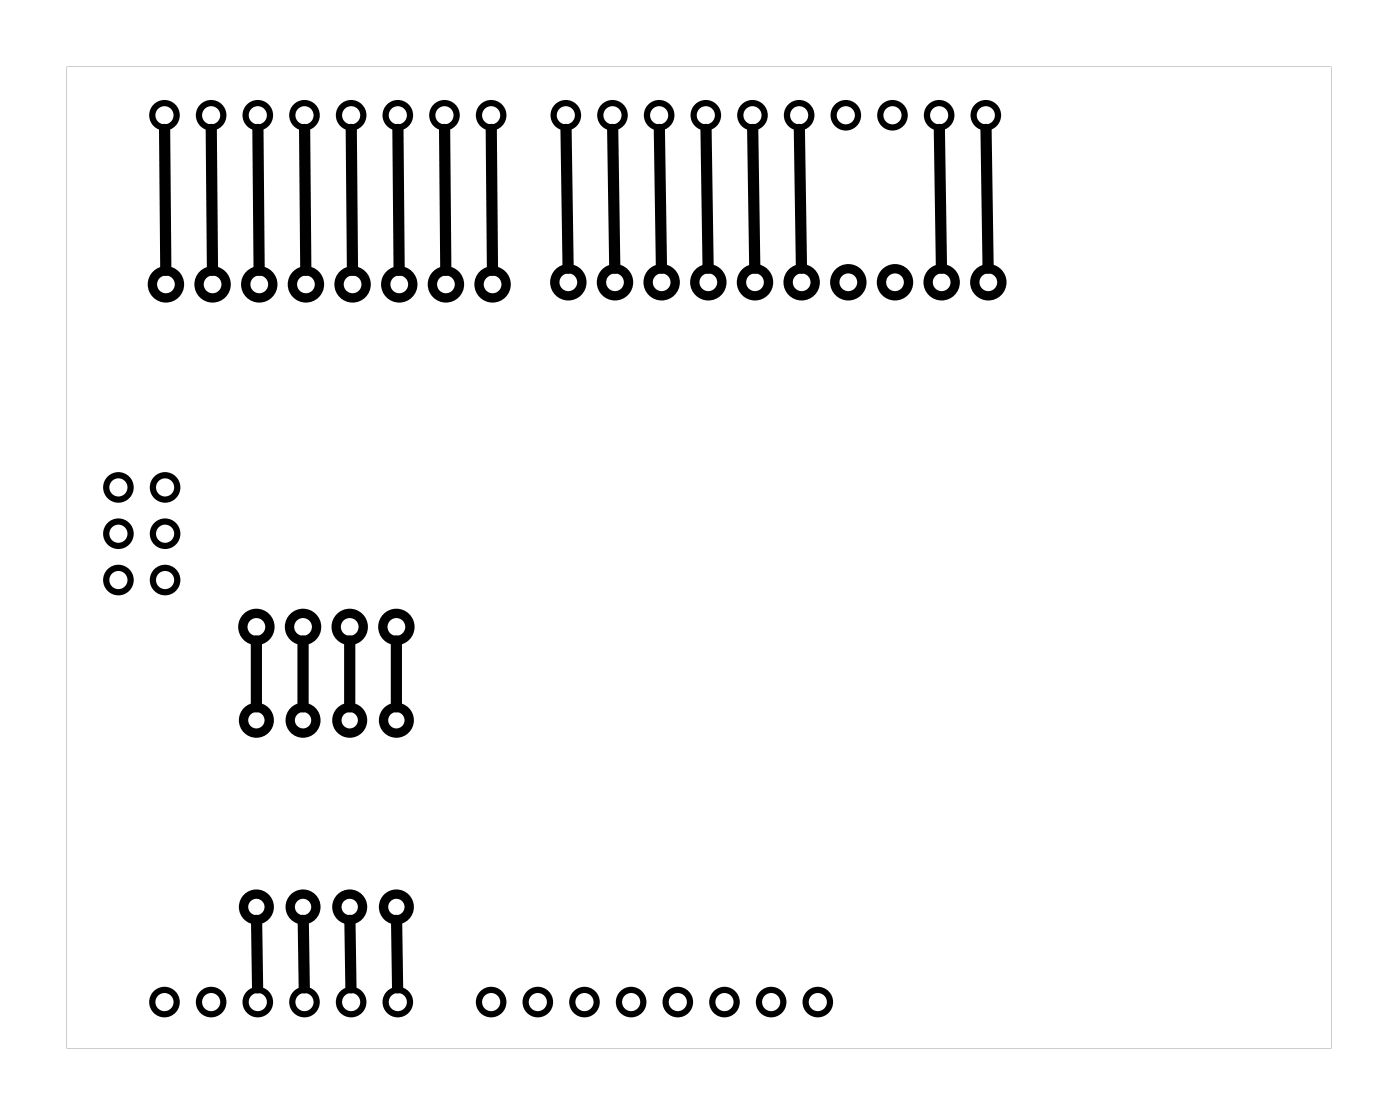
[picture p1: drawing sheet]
<svg xmlns="http://www.w3.org/2000/svg" width="76mm" height="61mm" viewBox="0 0 76 61" stroke-linecap="round" stroke-linejoin="round" font-family="sans-serif">
<path d="M3.6 3.6v53.5h68.9v-53.5zM3.6 3.6h68.9v53.5h-68.9z" fill="#000"/>
<g fill="none" stroke="#000" stroke-width=".34">
<circle cx="9" cy="6.3" r=".66"/>
<circle cx="11.5" cy="6.3" r=".66"/>
<circle cx="14" cy="6.3" r=".66"/>
<circle cx="16.6" cy="6.3" r=".66"/>
<circle cx="19.1" cy="6.3" r=".66"/>
<circle cx="21.7" cy="6.3" r=".66"/>
<circle cx="24.2" cy="6.3" r=".66"/>
<circle cx="26.7" cy="6.3" r=".66"/>
<circle cx="30.8" cy="6.3" r=".66"/>
<circle cx="33.3" cy="6.3" r=".66"/>
<circle cx="35.9" cy="6.3" r=".66"/>
<circle cx="38.4" cy="6.3" r=".66"/>
<circle cx="41" cy="6.3" r=".66"/>
<circle cx="43.5" cy="6.3" r=".66"/>
<circle cx="46" cy="6.3" r=".66"/>
<circle cx="48.6" cy="6.3" r=".66"/>
<circle cx="51.1" cy="6.3" r=".66"/>
<circle cx="53.7" cy="6.3" r=".66"/>
<circle cx="6.4" cy="31.6" r=".66"/>
<circle cx="6.4" cy="29" r=".66"/>
<circle cx="6.4" cy="26.5" r=".66"/>
<circle cx="9" cy="29" r=".66"/>
<circle cx="9" cy="26.5" r=".66"/>
<circle cx="9" cy="31.6" r=".66"/>
<circle cx="9" cy="54.5" r=".66"/>
<circle cx="11.5" cy="54.5" r=".66"/>
<circle cx="14" cy="54.5" r=".66"/>
<circle cx="16.6" cy="54.5" r=".66"/>
<circle cx="19.1" cy="54.5" r=".66"/>
<circle cx="21.7" cy="54.5" r=".66"/>
<circle cx="26.7" cy="54.5" r=".66"/>
<circle cx="29.3" cy="54.5" r=".66"/>
<circle cx="31.8" cy="54.5" r=".66"/>
<circle cx="34.4" cy="54.5" r=".66"/>
<circle cx="36.9" cy="54.5" r=".66"/>
<circle cx="39.4" cy="54.5" r=".66"/>
<circle cx="42" cy="54.5" r=".66"/>
<circle cx="44.5" cy="54.5" r=".66"/>
</g>
<g fill="none" stroke="#000" stroke-width=".51">
<circle cx="9" cy="15.5" r=".74"/>
<circle cx="11.6" cy="15.5" r=".74"/>
<circle cx="14.1" cy="15.5" r=".74"/>
<circle cx="16.7" cy="15.5" r=".74"/>
<circle cx="19.2" cy="15.5" r=".74"/>
<circle cx="21.7" cy="15.5" r=".74"/>
<circle cx="24.3" cy="15.5" r=".74"/>
<circle cx="26.8" cy="15.5" r=".74"/>
<circle cx="30.9" cy="15.4" r=".74"/>
<circle cx="33.5" cy="15.4" r=".74"/>
<circle cx="36" cy="15.4" r=".74"/>
<circle cx="38.6" cy="15.4" r=".74"/>
<circle cx="41.1" cy="15.4" r=".74"/>
<circle cx="43.6" cy="15.4" r=".74"/>
<circle cx="46.2" cy="15.4" r=".74"/>
<circle cx="48.7" cy="15.4" r=".74"/>
<circle cx="51.3" cy="15.4" r=".74"/>
<circle cx="53.8" cy="15.4" r=".74"/>
<circle cx="14" cy="34.1" r=".74"/>
<circle cx="14" cy="39.2" r=".7"/>
<circle cx="16.5" cy="34.1" r=".74"/>
<circle cx="16.5" cy="39.2" r=".7"/>
<circle cx="19" cy="34.1" r=".74"/>
<circle cx="19" cy="39.2" r=".7"/>
<circle cx="21.6" cy="34.1" r=".74"/>
<circle cx="21.6" cy="39.2" r=".7"/>
<circle cx="14" cy="49.4" r=".7"/>
<circle cx="16.5" cy="49.4" r=".7"/>
<circle cx="19" cy="49.4" r=".7"/>
<circle cx="21.6" cy="49.4" r=".7"/>
</g>
<g fill="none" stroke="#000" stroke-width=".61">
<path d="M9 7v7.7M11.5 7l.1 7.7M14 7l.1 7.7M16.6 7v7.7M19.1 7l.1 7.7M21.7 7v7.7M24.2 7l.1 7.7M26.7 7l.1 7.7M30.8 7l.1 7.6M33.3 7l.2 7.6M35.9 7l.1 7.6M38.4 7l.1 7.6"/>
<path d="M41 7l.1 7.6M43.5 7l.1 7.6M51.1 7l.1 7.6M53.7 7l.1 7.6M14 34.9v3.6M16.5 34.9v3.6M19 34.9v3.6M21.6 34.9v3.6M14 50.1v3.7M16.5 50.1l.1 3.7M19 50.1l.1 3.7M21.6 50.1v3.7"/>
</g>
</svg>
